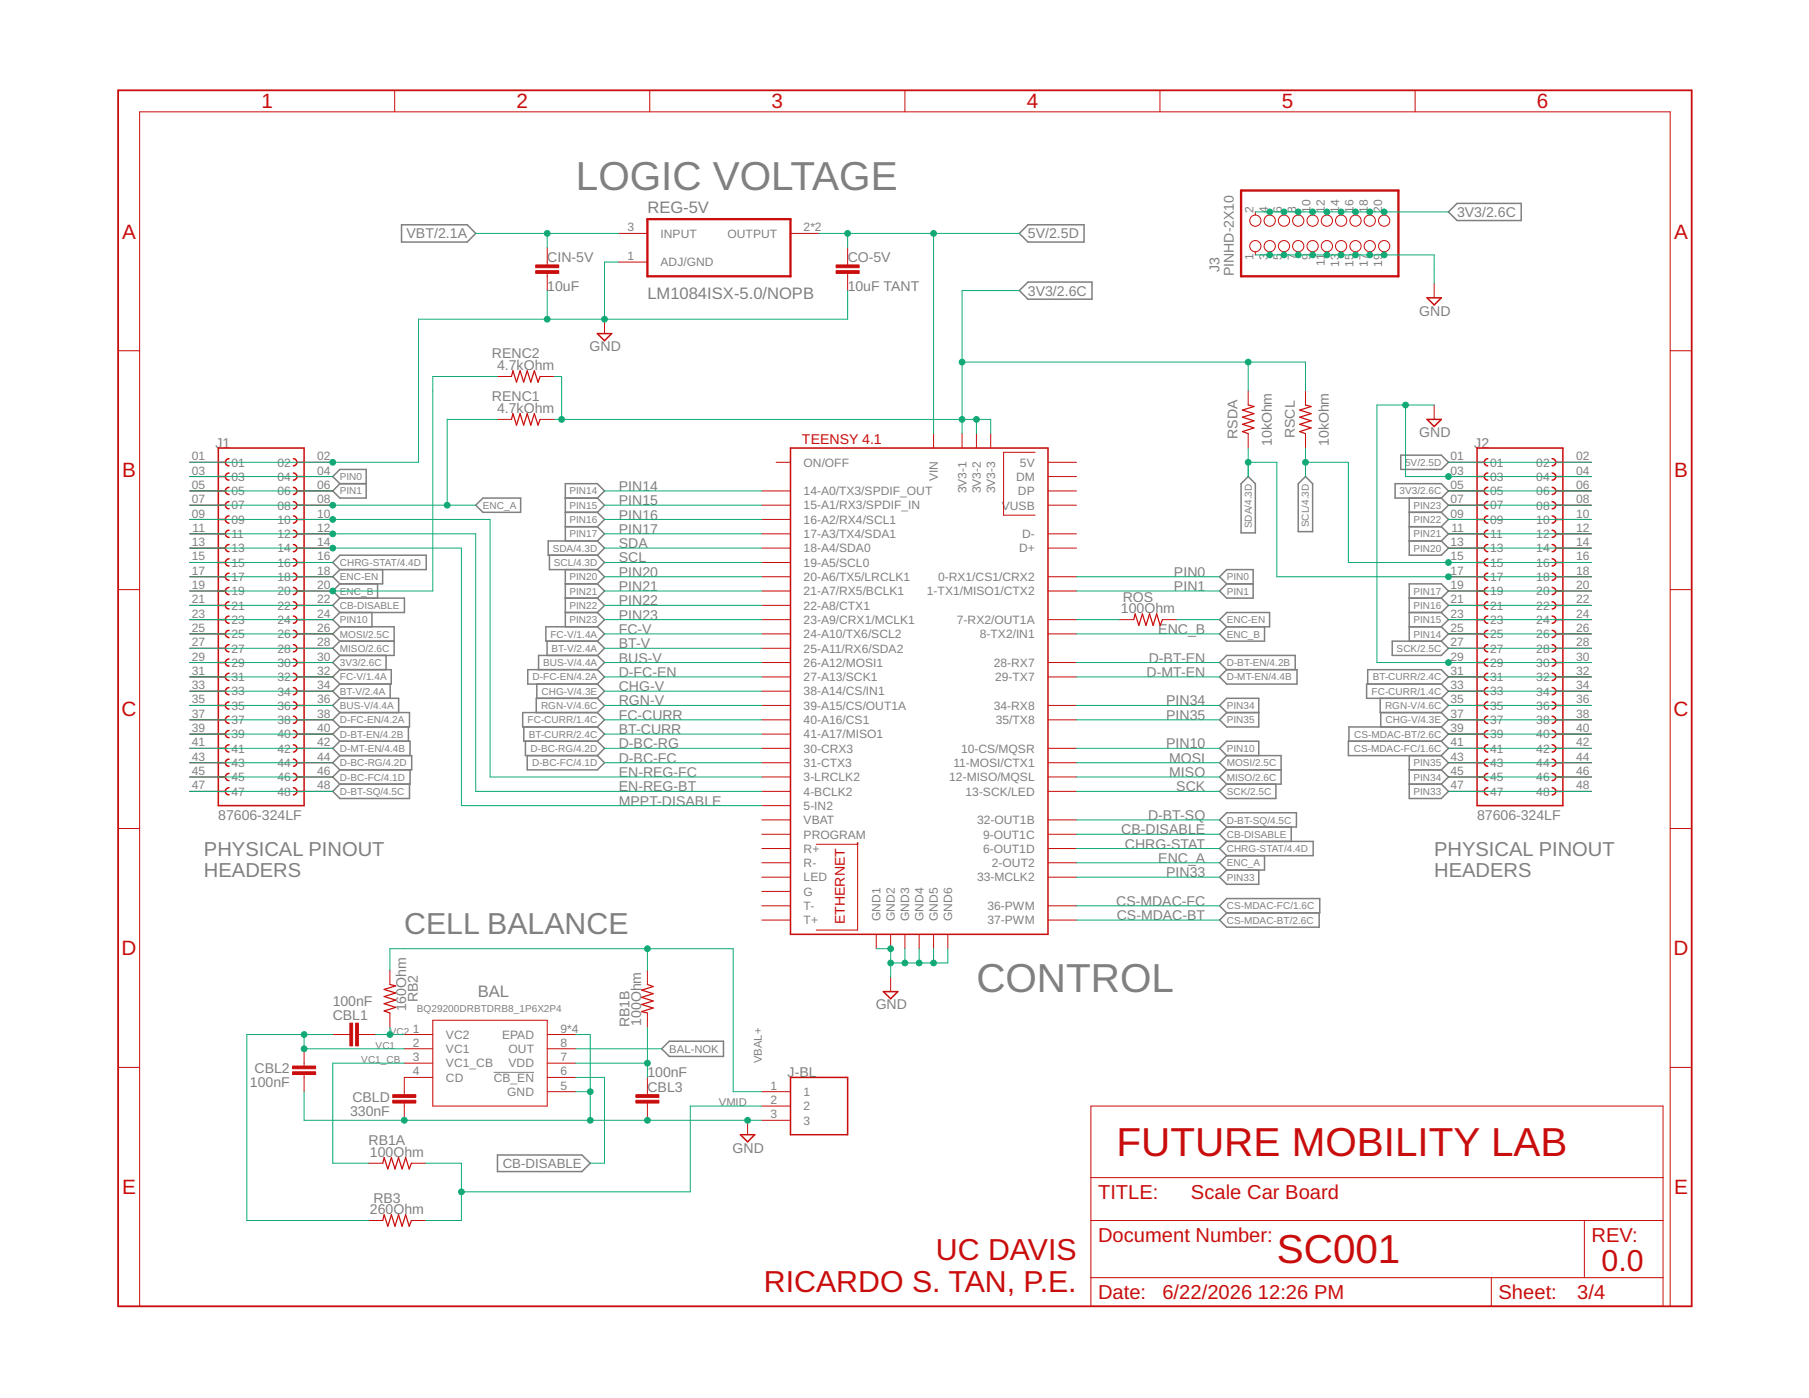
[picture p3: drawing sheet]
<svg xmlns="http://www.w3.org/2000/svg" width="279mm" height="216mm" viewBox="0 0 279 216" stroke-linecap="round" stroke-linejoin="round" font-family="sans-serif">
<defs><g id="words">
<g font-size="6.2" fill="#808080">
<text x="88.9" y="29.4">LOGIC VOLTAGE</text>
<text x="150.8" y="153.1">CONTROL</text>
</g>
<g font-size="6.2" fill="#c90d0c">
<text x="172.5" y="178.5">FUTURE MOBILITY LAB</text>
<text x="197.2" y="195.1">SC001</text>
</g>
<text font-size="4.7" fill="#808080" x="62.4" y="144.3">CELL BALANCE</text>
<g font-size="4.7" fill="#c90d0c">
<text x="144.5" y="194.6">UC DAVIS</text>
<text x="247.4" y="196.2">0.0</text>
<text x="118" y="199.5">RICARDO S. TAN, P.E.</text>
</g>
<g font-size="3.2" fill="#c90d0c">
<text x="40.4" y="16.7">1</text>
<text x="79.8" y="16.7">2</text>
<text x="119.2" y="16.7">3</text>
<text x="158.6" y="16.7">4</text>
<text x="198" y="16.7">5</text>
<text x="237.4" y="16.7">6</text>
<text x="18.8" y="36.8">A</text>
<text x="258.6" y="36.8">A</text>
<text x="18.8" y="73.7">B</text>
<text x="258.6" y="73.7">B</text>
<text x="18.8" y="110.6">C</text>
<text x="258.5" y="110.6">C</text>
<text x="18.8" y="147.5">D</text>
<text x="258.5" y="147.5">D</text>
<text x="18.8" y="184.4">E</text>
<text x="258.6" y="184.4">E</text>
</g>
<g font-size="3.1" fill="#808080">
<text x="31.5" y="132.1">PHYSICAL PINOUT</text>
<text x="31.5" y="135.5">HEADERS</text>
<text x="221.5" y="132.1">PHYSICAL PINOUT</text>
<text x="221.5" y="135.5">HEADERS</text>
</g>
<g font-size="3.1" fill="#c90d0c">
<text x="169.6" y="185.2">TITLE:</text>
<text x="183.9" y="185.2">Scale Car Board</text>
<text x="169.6" y="191.8">Document Number:</text>
<text x="245.8" y="191.8">REV:</text>
<text x="169.6" y="200.6">Date:</text>
<text x="179.5" y="200.6">6/22/2026</text>
<text x="194.3" y="200.6">12:26 PM</text>
<text x="231.5" y="200.6">Sheet:</text>
<text x="243.6" y="200.6">3/4</text>
</g>
<g font-size="2.6" fill="#808080">
<text x="100" y="33">REG-5V</text>
<text x="100" y="46.2">LM1084ISX-5.0/NOPB</text>
<text x="73.8" y="154">BAL</text>
</g>
<g font-size="2.2" fill="#808080">
<text x="225" y="33.5">3V3/2.6C</text>
<text x="62.8" y="36.8">VBT/2.1A</text>
<text x="84.5" y="40.5">CIN-5V</text>
<text x="130.9" y="40.5">CO-5V</text>
<text x="158.8" y="36.8">5V/2.5D</text>
<text x="84.5" y="44.9">10uF</text>
<text x="130.9" y="44.9">10uF TANT</text>
<text x="158.8" y="45.7">3V3/2.6C</text>
<text x="188.4" y="42" transform="rotate(-90 188.4 42)">J3</text>
<text x="190.6" y="42.7" transform="rotate(-90 190.6 42.7)">PINHD-2X10</text>
<text x="219.2" y="48.7">GND</text>
<text x="76" y="55.4">RENC2</text>
<text x="76.8" y="57.2">4.7kOhm</text>
<text x="91.1" y="54.3">GND</text>
<text x="76" y="62">RENC1</text>
<text x="76.8" y="63.8">4.7kOhm</text>
<text x="33.3" y="69.2">J1</text>
<text x="191.1" y="67.8" transform="rotate(-90 191.1 67.8)">RSDA</text>
<text x="196.4" y="68.9" transform="rotate(-90 196.4 68.9)">10kOhm</text>
<text x="200" y="67.7" transform="rotate(-90 200 67.7)">RSCL</text>
<text x="205.3" y="68.9" transform="rotate(-90 205.3 68.9)">10kOhm</text>
<text x="219.2" y="67.5">GND</text>
<text x="227.7" y="69.2">J2</text>
<text x="95.6" y="75.8">PIN14</text>
<text x="95.6" y="78">PIN15</text>
<text x="95.6" y="80.2">PIN16</text>
<text x="95.6" y="82.4">PIN17</text>
<text x="95.6" y="84.6">SDA</text>
<text x="95.6" y="86.9">SCL</text>
<text x="95.6" y="89.1">PIN20</text>
<text x="181.3" y="89.1">PIN0</text>
<text x="95.6" y="91.3">PIN21</text>
<text x="95.6" y="93.5">PIN22</text>
<text x="95.6" y="95.7">PIN23</text>
<text x="173.1" y="94.7">100Ohm</text>
<text x="173.4" y="92.9">ROS</text>
<text x="181.3" y="91.3">PIN1</text>
<text x="95.6" y="97.9">FC-V</text>
<text x="95.6" y="100.1">BT-V</text>
<text x="178.9" y="97.9">ENC_B</text>
<text x="95.6" y="102.3">BUS-V</text>
<text x="95.6" y="104.5">D-FC-EN</text>
<text x="95.6" y="106.7">CHG-V</text>
<text x="177.1" y="104.5">D-MT-EN</text>
<text x="177.4" y="102.3">D-BT-EN</text>
<text x="95.6" y="109">RGN-V</text>
<text x="95.6" y="111.2">FC-CURR</text>
<text x="95.6" y="113.4">BT-CURR</text>
<text x="180.1" y="109">PIN34</text>
<text x="180.1" y="111.2">PIN35</text>
<text x="95.6" y="120">EN-REG-FC</text>
<text x="95.6" y="115.6">D-BC-RG</text>
<text x="95.6" y="117.8">D-BC-FC</text>
<text x="180.1" y="115.6">PIN10</text>
<text x="180.6" y="117.8">MOSI</text>
<text x="180.6" y="120">MISO</text>
<text x="95.6" y="124.4">MPPT-DISABLE</text>
<text x="95.6" y="122.2">EN-REG-BT</text>
<text x="181.7" y="122.2">SCK</text>
<text x="33.7" y="126.6">87606-324LF</text>
<text x="173.2" y="128.8">CB-DISABLE</text>
<text x="173.8" y="131">CHRG-STAT</text>
<text x="177.3" y="126.6">D-BT-SQ</text>
<text x="228.1" y="126.6">87606-324LF</text>
<text x="178.9" y="133.3">ENC_A</text>
<text x="180.1" y="135.5">PIN33</text>
<text x="172.4" y="139.9">CS-MDAC-FC</text>
<text x="172.5" y="142.1">CS-MDAC-BT</text>
<text x="51.4" y="155.3">100nF</text>
<text x="64.5" y="154.8" transform="rotate(-90 64.5 154.8)">RB2</text>
<text x="135.2" y="155.9">GND</text>
<text x="51.4" y="157.6">CBL1</text>
<text x="62.8" y="156.2" transform="rotate(-90 62.8 156.2)">160Ohm</text>
<text x="97.2" y="158.6" transform="rotate(-90 97.2 158.6)">RB1B</text>
<text x="99" y="158.4" transform="rotate(-90 99 158.4)">100Ohm</text>
<text x="38.6" y="167.9">100nF</text>
<text x="39.3" y="165.7">CBL2</text>
<text x="100" y="166.4">100nF</text>
<text x="121.7" y="166.4">J</text>
<text x="122.8" y="166.4">-BL</text>
<text x="54.1" y="172.4">330nF</text>
<text x="54.4" y="170.1">CBLD</text>
<text x="100" y="168.6">CBL3</text>
<text x="56.9" y="176.9">RB1A</text>
<text x="57.1" y="178.7">100Ohm</text>
<text x="113.2" y="178">GND</text>
<text x="57.7" y="185.7">RB3</text>
<text x="57.1" y="187.5">260Ohm</text>
</g>
<g font-size="2.2" fill="#c90d0c">
<text x="123.9" y="68.5">TEENSY 4.1</text>
<text x="130.5" y="142.8" transform="rotate(-90 130.5 142.8)">ETHERNET</text>
</g>
<text font-size="2.1" fill="#808080" x="77.6" y="180.4">CB-DISABLE</text>
<g font-size="1.9" fill="#808080">
<text x="96.9" y="35.7">3</text>
<text x="124.1" y="35.7">2*2</text>
<text x="193.6" y="32.9" transform="rotate(-90 193.6 32.9)">2</text>
<text x="195.8" y="32.9" transform="rotate(-90 195.8 32.9)">4</text>
<text x="198" y="32.9" transform="rotate(-90 198 32.9)">6</text>
<text x="200.2" y="32.9" transform="rotate(-90 200.2 32.9)">8</text>
<text x="202.4" y="32.9" transform="rotate(-90 202.4 32.9)">10</text>
<text x="204.6" y="32.9" transform="rotate(-90 204.6 32.9)">12</text>
<text x="206.8" y="32.9" transform="rotate(-90 206.8 32.9)">14</text>
<text x="209" y="32.9" transform="rotate(-90 209 32.9)">16</text>
<text x="211.3" y="32.9" transform="rotate(-90 211.3 32.9)">18</text>
<text x="213.5" y="32.9" transform="rotate(-90 213.5 32.9)">20</text>
<text x="96.9" y="40.2">1</text>
<text x="102" y="36.7">INPUT</text>
<text x="102" y="41.1">ADJ/GND</text>
<text x="112.4" y="36.7">OUTPUT</text>
<text x="193.6" y="40.2" transform="rotate(-90 193.6 40.2)">1</text>
<text x="195.8" y="40.2" transform="rotate(-90 195.8 40.2)">3</text>
<text x="198" y="40.2" transform="rotate(-90 198 40.2)">5</text>
<text x="200.2" y="40.2" transform="rotate(-90 200.2 40.2)">7</text>
<text x="202.4" y="40.2" transform="rotate(-90 202.4 40.2)">9</text>
<text x="204.6" y="41.1" transform="rotate(-90 204.6 41.1)">11</text>
<text x="206.8" y="41.3" transform="rotate(-90 206.8 41.3)">13</text>
<text x="209" y="41.3" transform="rotate(-90 209 41.3)">15</text>
<text x="211.3" y="41.3" transform="rotate(-90 211.3 41.3)">17</text>
<text x="213.5" y="41.3" transform="rotate(-90 213.5 41.3)">19</text>
<text x="29.6" y="71.1">01</text>
<text x="49" y="71.1">02</text>
<text x="224" y="71.1">01</text>
<text x="243.4" y="71.1">02</text>
<text x="29.6" y="73.3">03</text>
<text x="29.6" y="75.5">05</text>
<text x="29.6" y="77.7">07</text>
<text x="35.7" y="72.1">01</text>
<text x="35.7" y="74.3">03</text>
<text x="35.7" y="76.5">05</text>
<text x="42.9" y="72.1">02</text>
<text x="42.9" y="74.3">04</text>
<text x="42.9" y="76.5">06</text>
<text x="49" y="73.3">04</text>
<text x="49" y="75.5">06</text>
<text x="49" y="77.7">08</text>
<text x="124.1" y="76.5">14-A0/TX3/SPDIF_OUT</text>
<text x="124.1" y="72.1">ON/OFF</text>
<text x="144.9" y="74.3" transform="rotate(-90 144.9 74.3)">VIN</text>
<text x="149.3" y="76.2" transform="rotate(-90 149.3 76.2)">3V3-1</text>
<text x="151.5" y="76.2" transform="rotate(-90 151.5 76.2)">3V3-2</text>
<text x="153.7" y="76.2" transform="rotate(-90 153.7 76.2)">3V3-3</text>
<text x="156.9" y="74.3">DM</text>
<text x="157.2" y="76.5">DP</text>
<text x="157.5" y="72.1">5V</text>
<text x="224" y="73.3">03</text>
<text x="224" y="75.5">05</text>
<text x="224" y="77.7">07</text>
<text x="230.2" y="72.1">01</text>
<text x="230.2" y="74.3">03</text>
<text x="230.2" y="76.5">05</text>
<text x="237.3" y="72.1">02</text>
<text x="237.3" y="74.3">04</text>
<text x="237.3" y="76.5">06</text>
<text x="243.4" y="73.3">04</text>
<text x="243.4" y="75.5">06</text>
<text x="243.4" y="77.7">08</text>
<text x="29.6" y="79.9">09</text>
<text x="29.8" y="82.1">11</text>
<text x="35.7" y="78.7">07</text>
<text x="35.7" y="80.9">09</text>
<text x="35.7" y="83.1">11</text>
<text x="42.9" y="78.7">08</text>
<text x="42.9" y="80.9">10</text>
<text x="42.9" y="83.1">12</text>
<text x="49" y="79.9">10</text>
<text x="49" y="82.1">12</text>
<text x="124.1" y="78.7">15-A1/RX3/SPDIF_IN</text>
<text x="124.1" y="80.9">16-A2/RX4/SCL1</text>
<text x="124.1" y="83.1">17-A3/TX4/SDA1</text>
<text x="154.7" y="78.7">VUSB</text>
<text x="157.9" y="83.1">D-</text>
<text x="224" y="79.9">09</text>
<text x="224.2" y="82.1">11</text>
<text x="230.2" y="78.7">07</text>
<text x="230.2" y="80.9">09</text>
<text x="230.2" y="83.1">11</text>
<text x="237.3" y="78.7">08</text>
<text x="237.3" y="80.9">10</text>
<text x="237.3" y="83.1">12</text>
<text x="243.4" y="79.9">10</text>
<text x="243.4" y="82.1">12</text>
<text x="29.6" y="84.3">13</text>
<text x="29.6" y="86.5">15</text>
<text x="29.6" y="88.8">17</text>
<text x="35.7" y="85.3">13</text>
<text x="35.7" y="87.5">15</text>
<text x="35.7" y="89.7">17</text>
<text x="42.9" y="85.3">14</text>
<text x="42.9" y="87.5">16</text>
<text x="42.9" y="89.7">18</text>
<text x="49" y="84.3">14</text>
<text x="49" y="86.5">16</text>
<text x="49" y="88.8">18</text>
<text x="124.1" y="85.3">18-A4/SDA0</text>
<text x="124.1" y="87.5">19-A5/SCL0</text>
<text x="124.1" y="89.7">20-A6/TX5/LRCLK1</text>
<text x="144.9" y="89.7">0-RX1/CS1/CRX2</text>
<text x="157.4" y="85.3">D+</text>
<text x="224" y="84.3">13</text>
<text x="224" y="86.5">15</text>
<text x="224" y="88.8">17</text>
<text x="230.2" y="85.3">13</text>
<text x="230.2" y="87.5">15</text>
<text x="230.2" y="89.7">17</text>
<text x="237.3" y="85.3">14</text>
<text x="237.3" y="87.5">16</text>
<text x="237.3" y="89.7">18</text>
<text x="243.4" y="84.3">14</text>
<text x="243.4" y="86.5">16</text>
<text x="243.4" y="88.8">18</text>
<text x="29.6" y="91">19</text>
<text x="29.6" y="93.2">21</text>
<text x="29.6" y="95.4">23</text>
<text x="35.7" y="91.9">19</text>
<text x="35.7" y="94.1">21</text>
<text x="42.9" y="91.9">20</text>
<text x="42.9" y="94.2">22</text>
<text x="49" y="91">20</text>
<text x="49" y="93.2">22</text>
<text x="49" y="95.4">24</text>
<text x="124.1" y="91.9">21-A7/RX5/BCLK1</text>
<text x="124.1" y="94.1">22-A8/CTX1</text>
<text x="143.2" y="91.9">1-TX1/MISO1/CTX2</text>
<text x="224" y="91">19</text>
<text x="224" y="93.2">21</text>
<text x="224" y="95.4">23</text>
<text x="230.2" y="91.9">19</text>
<text x="230.2" y="94.1">21</text>
<text x="237.3" y="91.9">20</text>
<text x="237.3" y="94.2">22</text>
<text x="243.4" y="91">20</text>
<text x="243.4" y="93.2">22</text>
<text x="243.4" y="95.4">24</text>
<text x="29.6" y="97.6">25</text>
<text x="29.6" y="99.8">27</text>
<text x="35.7" y="96.4">23</text>
<text x="35.7" y="98.6">25</text>
<text x="35.7" y="100.8">27</text>
<text x="42.9" y="96.4">24</text>
<text x="42.9" y="98.6">26</text>
<text x="42.9" y="100.8">28</text>
<text x="49" y="97.6">26</text>
<text x="49" y="99.8">28</text>
<text x="124.1" y="96.4">23-A9/CRX1/MCLK1</text>
<text x="124.1" y="98.6">24-A10/TX6/SCL2</text>
<text x="124.1" y="100.8">25-A11/RX6/SDA2</text>
<text x="147.8" y="96.4">7-RX2/OUT1A</text>
<text x="151.3" y="98.6">8-TX2/IN1</text>
<text x="224" y="97.6">25</text>
<text x="224" y="99.8">27</text>
<text x="230.2" y="96.4">23</text>
<text x="230.2" y="98.6">25</text>
<text x="230.2" y="100.8">27</text>
<text x="237.3" y="96.4">24</text>
<text x="237.3" y="98.6">26</text>
<text x="237.3" y="100.8">28</text>
<text x="243.4" y="97.6">26</text>
<text x="243.4" y="99.8">28</text>
<text x="29.6" y="102">29</text>
<text x="29.6" y="104.2">31</text>
<text x="29.6" y="106.4">33</text>
<text x="35.7" y="103">29</text>
<text x="35.7" y="105.2">31</text>
<text x="35.7" y="107.4">33</text>
<text x="42.9" y="103">30</text>
<text x="42.9" y="105.2">32</text>
<text x="42.9" y="107.4">34</text>
<text x="49" y="102">30</text>
<text x="49" y="104.2">32</text>
<text x="49" y="106.4">34</text>
<text x="124.1" y="103">26-A12/MOSI1</text>
<text x="124.1" y="105.2">27-A13/SCK1</text>
<text x="124.1" y="107.4">38-A14/CS/IN1</text>
<text x="153.5" y="103">28-RX7</text>
<text x="153.7" y="105.2">29-TX7</text>
<text x="224" y="102">29</text>
<text x="224" y="104.2">31</text>
<text x="224" y="106.4">33</text>
<text x="230.2" y="103">29</text>
<text x="230.2" y="105.2">31</text>
<text x="230.2" y="107.4">33</text>
<text x="237.3" y="103">30</text>
<text x="237.3" y="105.2">32</text>
<text x="237.3" y="107.4">34</text>
<text x="243.4" y="102">30</text>
<text x="243.4" y="104.2">32</text>
<text x="243.4" y="106.4">34</text>
<text x="29.6" y="108.6">35</text>
<text x="29.6" y="110.9">37</text>
<text x="29.6" y="113.1">39</text>
<text x="35.7" y="109.6">35</text>
<text x="35.7" y="111.8">37</text>
<text x="42.9" y="109.6">36</text>
<text x="42.9" y="111.8">38</text>
<text x="49" y="108.6">36</text>
<text x="49" y="110.9">38</text>
<text x="49" y="113.1">40</text>
<text x="124.1" y="109.6">39-A15/CS/OUT1A</text>
<text x="124.1" y="111.8">40-A16/CS1</text>
<text x="153.5" y="109.6">34-RX8</text>
<text x="153.8" y="111.8">35/TX8</text>
<text x="224" y="108.6">35</text>
<text x="224" y="110.9">37</text>
<text x="224" y="113.1">39</text>
<text x="230.2" y="109.6">35</text>
<text x="230.2" y="111.8">37</text>
<text x="237.3" y="109.6">36</text>
<text x="237.3" y="111.8">38</text>
<text x="243.4" y="108.6">36</text>
<text x="243.4" y="110.9">38</text>
<text x="243.4" y="113.1">40</text>
<text x="29.6" y="115.3">41</text>
<text x="29.6" y="117.5">43</text>
<text x="29.6" y="119.7">45</text>
<text x="35.7" y="114">39</text>
<text x="35.7" y="116.2">41</text>
<text x="35.7" y="118.5">43</text>
<text x="42.9" y="114">40</text>
<text x="42.9" y="116.2">42</text>
<text x="42.9" y="118.5">44</text>
<text x="49" y="115.3">42</text>
<text x="49" y="117.5">44</text>
<text x="49" y="119.7">46</text>
<text x="124.1" y="116.2">30-CRX3</text>
<text x="124.1" y="118.5">31-CTX3</text>
<text x="124.1" y="114">41-A17/MISO1</text>
<text x="147.2" y="118.5">11-MOSI/CTX1</text>
<text x="148.4" y="116.2">10-CS/MQSR</text>
<text x="224" y="115.3">41</text>
<text x="224" y="117.5">43</text>
<text x="224" y="119.7">45</text>
<text x="230.2" y="114">39</text>
<text x="230.2" y="116.2">41</text>
<text x="230.2" y="118.5">43</text>
<text x="237.3" y="114">40</text>
<text x="237.3" y="116.2">42</text>
<text x="237.3" y="118.5">44</text>
<text x="243.4" y="115.3">42</text>
<text x="243.4" y="117.5">44</text>
<text x="243.4" y="119.7">46</text>
<text x="29.6" y="121.9">47</text>
<text x="35.7" y="120.7">45</text>
<text x="35.7" y="122.9">47</text>
<text x="42.9" y="120.7">46</text>
<text x="42.9" y="122.9">48</text>
<text x="49" y="121.9">48</text>
<text x="124.1" y="125.1">5-IN2</text>
<text x="124.1" y="120.7">3-LRCLK2</text>
<text x="124.1" y="122.9">4-BCLK2</text>
<text x="146.6" y="120.7">12-MISO/MQSL</text>
<text x="149.1" y="122.9">13-SCK/LED</text>
<text x="224" y="121.9">47</text>
<text x="230.2" y="120.7">45</text>
<text x="230.2" y="122.9">47</text>
<text x="237.3" y="120.7">46</text>
<text x="237.3" y="122.9">48</text>
<text x="243.4" y="121.9">48</text>
<text x="124.1" y="127.3">VBAT</text>
<text x="124.1" y="129.5">PROGRAM</text>
<text x="124.1" y="131.7">R+</text>
<text x="150.9" y="127.3">32-OUT1B</text>
<text x="151.8" y="131.7">6-OUT1D</text>
<text x="151.8" y="129.5">9-OUT1C</text>
<text x="124.1" y="133.9">R-</text>
<text x="124.1" y="136.1">LED</text>
<text x="150.9" y="136.1">33-MCLK2</text>
<text x="153.2" y="133.9">2-OUT2</text>
<text x="124.1" y="138.3">G</text>
<text x="124.1" y="140.5">T-</text>
<text x="124.1" y="142.8">T+</text>
<text x="136" y="142.3" transform="rotate(-90 136 142.3)">GND1</text>
<text x="138.2" y="142.3" transform="rotate(-90 138.2 142.3)">GND2</text>
<text x="140.4" y="142.3" transform="rotate(-90 140.4 142.3)">GND3</text>
<text x="142.6" y="142.3" transform="rotate(-90 142.6 142.3)">GND4</text>
<text x="144.8" y="142.3" transform="rotate(-90 144.8 142.3)">GND5</text>
<text x="147.1" y="142.3" transform="rotate(-90 147.1 142.3)">GND6</text>
<text x="152.5" y="140.6">36-PWM</text>
<text x="152.5" y="142.8">37-PWM</text>
<text x="63.8" y="159.5">1</text>
<text x="63.8" y="161.7">2</text>
<text x="68.9" y="160.4">VC2</text>
<text x="77.5" y="160.4">EPAD</text>
<text x="86.6" y="161.7">8</text>
<text x="86.6" y="159.5">9*4</text>
<text x="63.8" y="163.9">3</text>
<text x="63.8" y="166.1">4</text>
<text x="68.9" y="162.6">VC1</text>
<text x="68.9" y="164.8">VC1_CB</text>
<text x="68.9" y="167.1">CD</text>
<text x="76.3" y="167.1">CB_EN</text>
<text x="78.5" y="164.9">VDD</text>
<text x="78.6" y="162.6">OUT</text>
<text x="86.6" y="166.1">6</text>
<text x="86.6" y="163.9">7</text>
<text x="78.3" y="169.3">GND</text>
<text x="86.6" y="168.3">5</text>
<text x="119" y="168.3">1</text>
<text x="119" y="170.5">2</text>
<text x="119" y="172.7">3</text>
<text x="124.1" y="169.3">1</text>
<text x="124.1" y="171.5">2</text>
<text x="124.1" y="173.7">3</text>
</g>
<g font-size="1.7" fill="#808080">
<text x="103.4" y="162.6">BAL-NOK</text>
<text x="117.7" y="164.2" transform="rotate(-90 117.7 164.2)">VBAL+</text>
<text x="111" y="170.8">VMID</text>
</g>
<g font-size="1.5" fill="#808080">
<text x="217" y="71.9">5V/2.5D</text>
<text x="52.5" y="74.2">PIN0</text>
<text x="52.5" y="76.4">PIN1</text>
<text x="87.9" y="76.4">PIN14</text>
<text x="216.1" y="76.4">3V3/2.6C</text>
<text x="74.6" y="78.6">ENC_A</text>
<text x="87.9" y="78.6">PIN15</text>
<text x="87.9" y="80.8">PIN16</text>
<text x="87.9" y="83">PIN17</text>
<text x="193.3" y="81.6" transform="rotate(-90 193.3 81.6)">SDA/4.3D</text>
<text x="202.2" y="81.4" transform="rotate(-90 202.2 81.4)">SCL/4.3D</text>
<text x="218.3" y="83">PIN21</text>
<text x="218.3" y="80.8">PIN22</text>
<text x="218.3" y="78.6">PIN23</text>
<text x="52.5" y="89.6">ENC-EN</text>
<text x="52.5" y="87.4">CHRG-STAT/4.4D</text>
<text x="85.4" y="85.2">SDA/4.3D</text>
<text x="85.5" y="87.4">SCL/4.3D</text>
<text x="87.9" y="89.6">PIN20</text>
<text x="189.5" y="89.6">PIN0</text>
<text x="218.3" y="85.2">PIN20</text>
<text x="52.5" y="91.8">ENC_B</text>
<text x="52.5" y="94">CB-DISABLE</text>
<text x="87.9" y="91.8">PIN21</text>
<text x="87.9" y="94">PIN22</text>
<text x="189.5" y="91.8">PIN1</text>
<text x="218.3" y="94">PIN16</text>
<text x="218.3" y="91.8">PIN17</text>
<text x="52.5" y="96.2">PIN10</text>
<text x="52.5" y="98.5">MOSI/2.5C</text>
<text x="52.5" y="100.7">MISO/2.6C</text>
<text x="85" y="98.5">FC-V/1.4A</text>
<text x="85.2" y="100.7">BT-V/2.4A</text>
<text x="87.9" y="96.2">PIN23</text>
<text x="189.5" y="98.5">ENC_B</text>
<text x="189.5" y="96.2">ENC-EN</text>
<text x="215.7" y="100.7">SCK/2.5C</text>
<text x="218.3" y="98.5">PIN14</text>
<text x="218.3" y="96.2">PIN15</text>
<text x="52.5" y="105.1">FC-V/1.4A</text>
<text x="52.5" y="107.3">BT-V/2.4A</text>
<text x="52.5" y="102.9">3V3/2.6C</text>
<text x="82.3" y="105.1">D-FC-EN/4.2A</text>
<text x="83.6" y="107.3">CHG-V/4.3E</text>
<text x="83.9" y="102.9">BUS-V/4.4A</text>
<text x="189.5" y="102.9">D-BT-EN/4.2B</text>
<text x="189.5" y="105.1">D-MT-EN/4.4B</text>
<text x="211.8" y="107.3">FC-CURR/1.4C</text>
<text x="212" y="105.1">BT-CURR/2.4C</text>
<text x="52.5" y="109.5">BUS-V/4.4A</text>
<text x="52.5" y="111.7">D-FC-EN/4.2A</text>
<text x="52.5" y="113.9">D-BT-EN/4.2B</text>
<text x="81.5" y="111.7">FC-CURR/1.4C</text>
<text x="81.7" y="113.9">BT-CURR/2.4C</text>
<text x="83.6" y="109.5">RGN-V/4.6C</text>
<text x="189.5" y="109.5">PIN34</text>
<text x="189.5" y="111.7">PIN35</text>
<text x="209.2" y="113.9">CS-MDAC-BT/2.6C</text>
<text x="213.9" y="109.5">RGN-V/4.6C</text>
<text x="214" y="111.7">CHG-V/4.3E</text>
<text x="52.5" y="116.1">D-MT-EN/4.4B</text>
<text x="52.5" y="118.3">D-BC-RG/4.2D</text>
<text x="81.9" y="116.1">D-BC-RG/4.2D</text>
<text x="82.2" y="118.3">D-BC-FC/4.1D</text>
<text x="189.5" y="116.1">PIN10</text>
<text x="189.5" y="118.3">MOSI/2.5C</text>
<text x="209.1" y="116.1">CS-MDAC-FC/1.6C</text>
<text x="218.3" y="118.3">PIN35</text>
<text x="52.5" y="120.5">D-BC-FC/4.1D</text>
<text x="52.5" y="122.8">D-BT-SQ/4.5C</text>
<text x="189.5" y="120.5">MISO/2.6C</text>
<text x="189.5" y="122.8">SCK/2.5C</text>
<text x="218.3" y="122.8">PIN33</text>
<text x="218.3" y="120.5">PIN34</text>
<text x="189.5" y="127.2">D-BT-SQ/4.5C</text>
<text x="189.5" y="131.6">CHRG-STAT/4.4D</text>
<text x="189.5" y="129.4">CB-DISABLE</text>
<text x="189.5" y="133.8">ENC_A</text>
<text x="189.5" y="136">PIN33</text>
<text x="189.5" y="140.4">CS-MDAC-FC/1.6C</text>
<text x="189.5" y="142.6">CS-MDAC-BT/2.6C</text>
<text x="58" y="162">VC1</text>
<text x="60.2" y="159.8">VC2</text>
<text x="64.4" y="156.3">BQ29200DRBTDRB8_1P6X2P4</text>
<text x="55.8" y="164.2">VC1_CB</text>
</g>
</g></defs>
<path d="M76.2 165.6h6.3" fill="none" stroke="#808080" stroke-width=".15"/>
<g fill="none" stroke="#808080" stroke-width=".23">
<path d="M62 34.7h10.2l1.3 1.3-1.3 1.4h-10.2zM157.4 36l1.4-1.3h8.6v2.7h-8.6zM223.7 32.7l1.3-1.3h9.9v2.7h-9.9zM157.4 44.9l1.4-1.3h9.9v2.6h-9.9zM51.4 73.6l1.1-1.1h4.1v4.4h-4.1l-1.1-1.1 1.1-1.1zM52.5 74.7h4.1M73.5 78l1.1-1.1h5.8v2.2h-5.8zM87.3 76.9h5M87.3 79.1h5M92.3 76.9l1.1-1.1-1.1-1.1h-5v8.8M92.3 76.9l1.1 1.1-1.1 1.1M92.3 79.1l1.1 1.1-1.1 1.1"/>
<path d="M192.8 73.6l1.1 1.1v7.6h-2.2v-7.6zM200.5 74.7l1.1-1.1 1.1 1.1v7.4h-2.2zM215.5 74.7h7.1l1.1 1.1-1.1 1.1h-7.1zM216.3 70.3h6.3l1.1 1.1-1.1 1.1h-6.3zM217.7 76.9v8.8h4.9l1.1-1.1-1.1-1.1M217.7 79.1h4.9M222.6 79.1l1.1 1.1-1.1 1.1M222.6 76.9l1.1 1.1-1.1 1.1M52.5 99h8.4M52.5 96.8h8.4v4.4h-8.4M52.5 92.4h10v2.2h-10M52.5 85.7h13.3v2.3h-13.3l-1.1-1.1z"/>
<path d="M52.5 90.2l-1.1 1.1 1.1 1.1M52.5 88l-1.1 1.1 1.1 1.1M52.5 94.6l-1.1 1.1 1.1 1.1M52.5 96.8l-1.1 1.1 1.1 1.1M52.5 99l-1.1 1.1 1.1 1.1M52.5 92.4l-1.1 1.1 1.1 1.1M57.4 94.6v2.2M58.3 90.2v2.2M59.1 88v2.2h-6.6M84.5 99v2.2M84.9 85.7v2.3h7.4M87.3 88v8.8"/>
<path d="M87.3 94.6h5M87.3 81.3h5M87.3 92.4h5M87.3 90.2h5M92.3 96.8h-8v2.2h8M92.3 81.3l1.1 1.1-1.1 1.1M92.3 83.5h-7.6v2.2h7.6M92.3 83.5l1.1 1.1-1.1 1.1M92.3 85.7l1.1 1.2-1.1 1.1M92.3 88l1.1 1.1-1.1 1.1M92.3 90.2l1.1 1.1-1.1 1.1M92.3 92.4l1.1 1.1-1.1 1.1"/>
<path d="M92.3 94.6l1.1 1.1-1.1 1.1M92.3 96.8l1.1 1.1-1.1 1.1M92.3 99l1.1 1.1-1.1 1.1M188.4 95.7l1.1-1.1h6.6v2.2h-6.6zM188.4 89.1l1.1-1.1h4v4.4h-4l-1.1-1.1 1.1-1.1zM189.5 96.8l-1.1 1.1 1.1 1.1h5.8v-2.2M189.5 90.2h4M215 99h7.6l1.1 1.1-1.1 1.1h-7.6zM217.7 96.8h4.9M217.7 94.6h4.9M217.7 81.3h4.9M217.7 92.4h4.9"/>
<path d="M217.7 83.5h4.9M222.6 96.8l1.1 1.1-1.1 1.1M222.6 92.4l1.1-1.1-1.1-1.1h-4.9v8.8M222.6 94.6l1.1 1.1-1.1 1.1M222.6 92.4l1.1 1.1-1.1 1.1M222.6 81.3l1.1 1.1-1.1 1.1M52.5 116.7l-1.1 1.1 1.1 1.1M52.5 114.5h10.8v2.2M52.5 116.7h11.1v2.2h-11.1M52.5 103.4l-1.1 1.1 1.1 1.1M52.5 103.4h7.9v2.2h-7.9M52.5 105.6l-1.1 1.1 1.1 1.1"/>
<path d="M52.5 107.8h9.1v2.2M52.5 107.8l-1.1 1.1 1.1 1.1M52.5 110h10.7v2.3h-10.7M52.5 110l-1.1 1.2 1.1 1.1M52.5 112.3l-1.1 1.1 1.1 1.1M52.5 114.5l-1.1 1.1 1.1 1.1M52.5 118.9l-1.1 1.1 1.1 1.1M52.5 101.2l-1.1 1.1 1.1 1.1M59.6 101.2v2.2M60.3 105.6v2.2M63.1 112.3v2.2M63.3 118.9v2.2h-10.8"/>
<path d="M80.9 112.3v2.2h11.4M81.2 114.5v2.2h11.1M81.4 116.7v2.2h10.9l1.1-1.1-1.1-1.1M82.9 105.6v2.2M92.3 101.2h-9.1v2.2M92.3 103.4h-10.8v2.2h10.8M92.3 107.8h-9.5v2.2M92.3 101.2l1.1 1.1-1.1 1.1M92.3 110h-11.6v2.3h11.6M92.3 103.4l1.1 1.1-1.1 1.1M92.3 114.5l1.1 1.1-1.1 1.1M92.3 105.6l1.1 1.1-1.1 1.1"/>
<path d="M92.3 107.8l1.1 1.1-1.1 1.1M92.3 110l1.1 1.2-1.1 1.1M92.3 112.3l1.1 1.1-1.1 1.1M188.4 108.9l1.1-1.1h4.9v4.5h-4.9l-1.1-1.1 1.1-1.2zM189.5 118.9l-1.1 1.1 1.1 1.1M189.5 116.7l-1.1 1.1 1.1 1.1M189.5 116.7l-1.1-1.1 1.1-1.1h4.9v2.2M189.5 116.7h8.4v4.4h-8.4M189.5 118.9h8.4M189.5 103.4l-1.1-1.1 1.1-1.1h10.5v2.2M189.5 103.4h10.8v2.2h-10.8l-1.1-1.1zM189.5 110h4.9"/>
<path d="M211.2 105.6v-2.2h11.4l1.1 1.1-1.1 1.1M213.2 107.8v2.2h9.4M213.3 110v2.3M217.7 116.7v6.6h4.9l1.1-1.1-1.1-1.1M217.7 118.9h4.9M222.6 114.5h-14.3v2.2h14.3M222.6 105.6h-11.5v2.2h11.5M222.6 112.3h-14.3v2.2M222.6 110l1.1 1.2-1.1 1.1M222.6 107.8l1.1 1.1-1.1 1.1M222.6 105.6l1.1 1.1-1.1 1.1M222.6 118.9l1.1 1.1-1.1 1.1"/>
<path d="M222.6 116.7l1.1 1.1-1.1 1.1M222.6 114.5l1.1 1.1-1.1 1.1M222.6 112.3l1.1 1.1-1.1 1.1M52.5 121.1l-1.1 1.1 1.1 1.1h10.7v-2.2M188.4 126.6l1.1-1.1h10.7v2.2h-10.7zM189.5 132.1l-1.1 1.1 1.1 1.2M189.5 129.9h13.3v2.2h-13.3M189.5 134.4l-1.1 1.1 1.1 1.1h4.9v-2.2M189.5 121.1l-1.1 1.1 1.1 1.1h7.6v-2.2M189.5 138.8h14.3v2.2h-14.3l-1.1-1.1zM189.5 129.9l-1.1 1.1 1.1 1.1M189.5 127.7l-1.1 1.1 1.1 1.1"/>
<path d="M195.3 132.1v2.3h-5.8M199.4 127.7v2.2M217.7 121.1h4.9M189.5 141l-1.1 1.1 1.1 1.1h14.3v-2.2M76.8 178.4h13.1l1.3 1.2-1.3 1.3h-13.1zM102.2 162l1.2-1.2h8.3v2.4h-8.3z"/>
</g>
<path d="M18.2 13.9h243.1v187.8h-243.1z" fill="none" stroke="#c90d0c" stroke-width=".28"/>
<g fill="none" stroke="#c90d0c" stroke-width=".15">
<path d="M61 13.9v3.4M100.4 13.9v3.4M139.8 13.9v3.4M179.2 13.9v3.4M218.6 13.9v3.4M84.5 38.2v2.7M95.6 36h4.4M122.1 36h4.4M130.9 38.2v2.7M193.9 32.7v.5M193.9 38.9v.5M196.1 32.7v.5"/>
<path d="M196.1 38.9v.5M198.3 32.7v.5M198.3 38.9v.5M200.5 32.7v.5M200.5 38.9v.5M202.7 32.7v.5M202.7 38.9v.5M204.9 32.7v.5M204.9 38.9v.5M207.1 32.7v.5M207.1 38.9v.5M209.4 32.7v.5"/>
<path d="M209.4 38.9v.5M211.6 32.7v.5M211.6 38.9v.5M213.8 32.7v.5M213.8 38.9v.5M18.2 54.2h3.4M76.8 58.1h2.2M83.4 58.1h2.2M84.5 42.2v2.7M93.4 49.3v2.2M95.6 40.5h4.4M130.9 42.2v2.7"/>
<path d="M221.5 43.8v2.2M258 54.2h3.3M29.3 75.8h4.4M29.3 78h4.4M29.3 71.4h4.4M29.3 73.6h4.4M47 75.8h4.4M47 78h4.4M47 71.4h4.4M47 73.6h4.4M76.8 64.8h2.2M83.4 64.8h2.2"/>
<path d="M117.7 75.8h4.4M117.7 78h4.4M119.9 71.4h2.2M144.2 67v2.2M148.6 67v2.2M150.8 67v2.2M153 67v2.2M159.9 69.8h-4.9v9.8h4.9M161.9 75.8h4.4M161.9 78h4.4M161.9 71.4h4.4M161.9 73.6h4.4"/>
<path d="M192.8 60.3v2.2M192.8 67v2.2M201.6 60.3v2.2M201.6 67v2.2M221.5 62.5v2.3M223.7 75.8h4.4M223.7 78h4.4M223.7 71.4h4.4M223.7 73.6h4.4M241.4 75.8h4.4M241.4 78h4.4M241.4 71.4h4.4"/>
<path d="M241.4 73.6h4.4M18.2 91.1h3.4M29.3 80.2h4.4M29.3 82.4h4.4M29.3 84.6h4.4M29.3 86.9h4.4M29.3 89.1h4.4M29.3 91.3h4.4M29.3 93.5h4.4M29.3 95.7h4.4M29.3 97.9h4.4M47 80.2h4.4"/>
<path d="M47 82.4h4.4M47 84.6h4.4M47 86.9h4.4M47 89.1h4.4M47 91.3h4.4M47 93.5h4.4M47 95.7h4.4M47 97.9h4.4M117.7 80.2h4.4M117.7 82.4h4.4M117.7 84.6h4.4M117.7 86.9h4.4"/>
<path d="M117.7 89.1h4.4M117.7 91.3h4.4M117.7 93.5h4.4M117.7 95.7h4.4M117.7 97.9h4.4M161.9 82.4h4.4M161.9 84.6h4.4M161.9 89.1h4.4M161.9 91.3h4.4M161.9 95.7h4.4M161.9 97.9h4.4M172.9 95.7h2.2"/>
<path d="M179.5 95.7h2.2M223.7 80.2h4.4M223.7 82.4h4.4M223.7 84.6h4.4M223.7 86.9h4.4M223.7 89.1h4.4M223.7 91.3h4.4M223.7 93.5h4.4M223.7 95.7h4.4M223.7 97.9h4.4M241.4 80.2h4.4M241.4 82.4h4.4"/>
<path d="M241.4 84.6h4.4M241.4 86.9h4.4M241.4 89.1h4.4M241.4 91.3h4.4M241.4 93.5h4.4M241.4 95.7h4.4M241.4 97.9h4.4M258 91.1h3.3M29.3 120h4.4M29.3 115.6h4.4M29.3 117.8h4.4M29.3 100.1h4.4"/>
<path d="M29.3 102.3h4.4M29.3 104.5h4.4M29.3 106.7h4.4M29.3 108.9h4.4M29.3 111.2h4.4M29.3 113.4h4.4M47 120h4.4M47 115.6h4.4M47 117.8h4.4M47 100.1h4.4M47 102.3h4.4M47 104.5h4.4"/>
<path d="M47 106.7h4.4M47 108.9h4.4M47 111.2h4.4M47 113.4h4.4M117.7 120h4.4M117.7 115.6h4.4M117.7 117.8h4.4M117.7 100.1h4.4M117.7 102.3h4.4M117.7 104.5h4.4M117.7 106.7h4.4M117.7 108.9h4.4"/>
<path d="M117.7 111.2h4.4M117.7 113.4h4.4M161.9 120h4.4M161.9 115.6h4.4M161.9 117.8h4.4M161.9 102.3h4.4M161.9 104.5h4.4M161.9 108.9h4.4M161.9 111.2h4.4M223.7 120h4.4M223.7 115.6h4.4M223.7 117.8h4.4"/>
<path d="M223.7 100.1h4.4M223.7 102.3h4.4M223.7 104.5h4.4M223.7 106.7h4.4M223.7 108.9h4.4M223.7 111.2h4.4M223.7 113.4h4.4M241.4 120h4.4M241.4 115.6h4.4M241.4 117.8h4.4M241.4 100.1h4.4M241.4 102.3h4.4"/>
<path d="M241.4 104.5h4.4M241.4 106.7h4.4M241.4 108.9h4.4M241.4 111.2h4.4M241.4 113.4h4.4M18.2 128h3.4M29.3 122.2h4.4M47 122.2h4.4M117.7 124.4h4.4M117.7 122.2h4.4M117.7 126.6h4.4M117.7 128.8h4.4"/>
<path d="M117.7 131h4.4M117.7 133.2h4.4M117.7 135.5h4.4M117.7 139.9h4.4M117.7 137.7h4.4M126.1 130.4h6.4v13.2h-6.4M161.9 122.2h4.4M161.9 126.6h4.4M161.9 128.8h4.4M161.9 131h4.4M161.9 133.2h4.4M161.9 135.5h4.4"/>
<path d="M161.9 139.9h4.4M223.7 122.2h4.4M241.4 122.2h4.4M258 128h3.3M51.4 159.8h2.6M55.4 159.8h2.6M60.2 149.8v2.2M60.2 156.4v2.3M62.4 159.8h4.4M66.8 157.6h17.7v13.2h-17.7zM84.5 159.8h4.4M100 149.8v2.2"/>
<path d="M100 156.4v2.3M117.7 142.1h4.4M135.3 144.3v2.2M137.6 144.3v2.2M137.6 150.9v2.2M139.8 144.3v2.2M142 144.3v2.2M144.2 144.3v2.2M146.4 144.3v2.2M161.9 142.1h4.4M18.2 164.8h3.4M47 162v2.6"/>
<path d="M47 165.9v2.7M56.9 179.6h2.2M62.4 162h4.4M62.4 164.2h4.4M62.4 170.4v2.6M63.5 179.6h2.2M66.8 166.4h-4.4v2.6M84.5 168.6h4.4M84.5 162h4.4M84.5 164.2h4.4M84.5 166.4h4.4M100 166.4v2.6"/>
<path d="M100 170.4v2.6M115.5 173v2.2M117.7 170.8h4.4M117.7 168.6h4.4M117.7 173h4.4M168.5 170.8h88.4v30.9h-88.4zM258 164.8h3.3M56.9 188.5h2.2M63.5 188.5h2.2M168.5 188.5h88.4M168.5 197.3h88.4M168.5 181.9h88.4"/>
<path d="M230.3 197.3v4.4M244.7 188.5v8.8M21.6 201.7v-184.4h236.4v184.4"/>
<circle cx="193.9" cy="38" r=".87"/>
<circle cx="193.9" cy="34.1" r=".87"/>
<circle cx="196.1" cy="38" r=".87"/>
<circle cx="196.1" cy="34.1" r=".87"/>
<circle cx="198.3" cy="38" r=".87"/>
<circle cx="198.3" cy="34.1" r=".87"/>
<circle cx="200.5" cy="38" r=".87"/>
<circle cx="200.5" cy="34.1" r=".87"/>
<circle cx="202.7" cy="38" r=".87"/>
<circle cx="202.7" cy="34.1" r=".87"/>
<circle cx="204.9" cy="34.1" r=".87"/>
<circle cx="204.9" cy="38" r=".87"/>
<circle cx="207.1" cy="38" r=".87"/>
<circle cx="207.1" cy="34.1" r=".87"/>
<circle cx="209.4" cy="38" r=".87"/>
<circle cx="209.4" cy="34.1" r=".87"/>
<circle cx="211.6" cy="34.1" r=".87"/>
<circle cx="211.6" cy="38" r=".87"/>
<circle cx="213.8" cy="38" r=".87"/>
<circle cx="213.8" cy="34.1" r=".87"/>
</g>
<g fill="none" stroke="#c90d0c" stroke-width=".23">
<path d="M92.3 51.5h2.2l-1.1 1.1zM220.4 46h2.2l-1.1 1.1zM33.7 69.2h13.3v55.2h-13.3zM33.7 71.4h1.1M33.7 73.6h1.1M33.7 75.8h1.1M33.7 78h1.1M35.4 70.8a.55 .55 0 0 0-.6 .6 .55 .55 0 0 0 .6 .5M35.4 73a.55 .55 0 0 0-.6 .6 .55 .55 0 0 0 .6 .5M35.4 75.3a.55 .55 0 0 0-.6 .5 .55 .55 0 0 0 .6 .6M35.4 77.5a.55 .55 0 0 0-.6 .5 .55 .55 0 0 0 .6 .6M35.4 79.7a.56 .56 0 0 0-.6 .5 .56 .56 0 0 0 .6 .6"/>
<path d="M45.3 70.8a.55 .55 0 0 1 .6 .6 .55 .55 0 0 1-.6 .5M45.3 73a.55 .55 0 0 1 .6 .6 .55 .55 0 0 1-.6 .5M45.3 75.3a.55 .55 0 0 1 .6 .5 .55 .55 0 0 1-.6 .6M45.3 77.5a.55 .55 0 0 1 .6 .5 .55 .55 0 0 1-.6 .6M45.3 79.7a.56 .56 0 0 1 .6 .5 .56 .56 0 0 1-.6 .6M45.9 71.4h1.1M45.9 73.6h1.1M45.9 75.8h1.1M45.9 78h1.1M122.1 69.2h39.8v75.1h-39.8zM220.4 64.8h2.2l-1.1 1.1zM228.1 69.2h13.3v55.2h-13.3z"/>
<path d="M228.1 71.4h1.1M228.1 73.6h1.1M228.1 75.8h1.1M228.1 78h1.1M229.8 70.8a.55 .55 0 0 0-.6 .6 .55 .55 0 0 0 .6 .5M229.8 73a.55 .55 0 0 0-.6 .6 .55 .55 0 0 0 .6 .5M229.8 75.3a.55 .55 0 0 0-.6 .5 .55 .55 0 0 0 .6 .6M229.8 77.5a.55 .55 0 0 0-.6 .5 .55 .55 0 0 0 .6 .6M229.8 79.7a.56 .56 0 0 0-.6 .5 .56 .56 0 0 0 .6 .6M239.7 70.8a.55 .55 0 0 1 .6 .6 .55 .55 0 0 1-.6 .5M239.7 73a.55 .55 0 0 1 .6 .6 .55 .55 0 0 1-.6 .5M239.7 75.3a.55 .55 0 0 1 .6 .5 .55 .55 0 0 1-.6 .6"/>
<path d="M239.7 77.5a.55 .55 0 0 1 .6 .5 .55 .55 0 0 1-.6 .6M239.7 79.7a.56 .56 0 0 1 .6 .5 .56 .56 0 0 1-.6 .6M240.3 71.4h1.1M240.3 73.6h1.1M240.3 75.8h1.1M240.3 78h1.1M33.7 80.2h1.1M33.7 82.4h1.1M33.7 84.6h1.1M33.7 86.9h1.1M33.7 89.1h1.1M33.7 91.3h1.1"/>
<path d="M33.7 93.5h1.1M33.7 95.7h1.1M33.7 97.9h1.1M35.4 81.9a.55 .55 0 0 0-.6 .5 .55 .55 0 0 0 .6 .6M35.4 84.1a.55 .55 0 0 0-.6 .5 .55 .55 0 0 0 .6 .6M35.4 86.3a.56 .56 0 0 0-.6 .6 .56 .56 0 0 0 .6 .5M35.4 88.5a.55 .55 0 0 0-.6 .6 .55 .55 0 0 0 .6 .5M35.4 90.7a.55 .55 0 0 0-.6 .6 .55 .55 0 0 0 .6 .5M35.4 92.9a.55 .55 0 0 0-.6 .6 .55 .55 0 0 0 .6 .5M35.4 95.1a.55 .55 0 0 0-.6 .6 .55 .55 0 0 0 .6 .5M35.4 97.3a.56 .56 0 0 0-.6 .6 .56 .56 0 0 0 .6 .6M35.4 99.6a.55 .55 0 0 0-.6 .5 .55 .55 0 0 0 .6 .6"/>
<path d="M45.3 81.9a.55 .55 0 0 1 .6 .5 .55 .55 0 0 1-.6 .6M45.3 84.1a.55 .55 0 0 1 .6 .5 .55 .55 0 0 1-.6 .6M45.3 86.3a.56 .56 0 0 1 .6 .6 .56 .56 0 0 1-.6 .5M45.3 88.5a.55 .55 0 0 1 .6 .6 .55 .55 0 0 1-.6 .5M45.3 90.7a.55 .55 0 0 1 .6 .6 .55 .55 0 0 1-.6 .5M45.3 92.9a.55 .55 0 0 1 .6 .6 .55 .55 0 0 1-.6 .5M45.3 95.1a.55 .55 0 0 1 .6 .6 .55 .55 0 0 1-.6 .5M45.3 97.3a.56 .56 0 0 1 .6 .6 .56 .56 0 0 1-.6 .6M45.3 99.6a.55 .55 0 0 1 .6 .5 .55 .55 0 0 1-.6 .6M45.9 80.2h1.1M45.9 82.4h1.1M45.9 84.6h1.1"/>
<path d="M45.9 86.9h1.1M45.9 89.1h1.1M45.9 91.3h1.1M45.9 93.5h1.1M45.9 95.7h1.1M45.9 97.9h1.1M228.1 80.2h1.1M228.1 82.4h1.1M228.1 84.6h1.1M228.1 86.9h1.1M228.1 89.1h1.1M228.1 91.3h1.1"/>
<path d="M228.1 93.5h1.1M228.1 95.7h1.1M228.1 97.9h1.1M229.8 81.9a.55 .55 0 0 0-.6 .5 .55 .55 0 0 0 .6 .6M229.8 84.1a.55 .55 0 0 0-.6 .5 .55 .55 0 0 0 .6 .6M229.8 86.3a.56 .56 0 0 0-.6 .6 .56 .56 0 0 0 .6 .5M229.8 88.5a.55 .55 0 0 0-.6 .6 .55 .55 0 0 0 .6 .5M229.8 90.7a.55 .55 0 0 0-.6 .6 .55 .55 0 0 0 .6 .5M229.8 92.9a.55 .55 0 0 0-.6 .6 .55 .55 0 0 0 .6 .5M229.8 95.1a.55 .55 0 0 0-.6 .6 .55 .55 0 0 0 .6 .5M229.8 97.3a.56 .56 0 0 0-.6 .6 .56 .56 0 0 0 .6 .6M229.8 99.6a.55 .55 0 0 0-.6 .5 .55 .55 0 0 0 .6 .6"/>
<path d="M239.7 81.9a.55 .55 0 0 1 .6 .5 .55 .55 0 0 1-.6 .6M239.7 84.1a.55 .55 0 0 1 .6 .5 .55 .55 0 0 1-.6 .6M239.7 86.3a.56 .56 0 0 1 .6 .6 .56 .56 0 0 1-.6 .5M239.7 88.5a.55 .55 0 0 1 .6 .6 .55 .55 0 0 1-.6 .5M239.7 90.7a.55 .55 0 0 1 .6 .6 .55 .55 0 0 1-.6 .5M239.7 92.9a.55 .55 0 0 1 .6 .6 .55 .55 0 0 1-.6 .5M239.7 95.1a.55 .55 0 0 1 .6 .6 .55 .55 0 0 1-.6 .5M239.7 97.3a.56 .56 0 0 1 .6 .6 .56 .56 0 0 1-.6 .6M239.7 99.6a.55 .55 0 0 1 .6 .5 .55 .55 0 0 1-.6 .6M240.3 80.2h1.1M240.3 82.4h1.1M240.3 84.6h1.1"/>
<path d="M240.3 86.9h1.1M240.3 89.1h1.1M240.3 91.3h1.1M240.3 93.5h1.1M240.3 95.7h1.1M240.3 97.9h1.1M33.7 100.1h1.1M33.7 102.3h1.1M33.7 104.5h1.1M33.7 106.7h1.1M33.7 108.9h1.1M33.7 111.2h1.1"/>
<path d="M33.7 113.4h1.1M33.7 115.6h1.1M33.7 117.8h1.1M33.7 120h1.1M35.4 101.8a.55 .55 0 0 0-.6 .5 .55 .55 0 0 0 .6 .6M35.4 104a.56 .56 0 0 0-.6 .5 .56 .56 0 0 0 .6 .6M35.4 106.2a.55 .55 0 0 0-.6 .5 .55 .55 0 0 0 .6 .6M35.4 108.4a.55 .55 0 0 0-.6 .5 .55 .55 0 0 0 .6 .6M35.4 110.6a.55 .55 0 0 0-.6 .6 .55 .55 0 0 0 .6 .5M35.4 112.8a.55 .55 0 0 0-.6 .6 .55 .55 0 0 0 .6 .5M35.4 115a.56 .56 0 0 0-.6 .6 .56 .56 0 0 0 .6 .5M35.4 117.2a.55 .55 0 0 0-.6 .6 .55 .55 0 0 0 .6 .5"/>
<path d="M35.4 119.4a.55 .55 0 0 0-.6 .6 .55 .55 0 0 0 .6 .5M45.3 101.8a.55 .55 0 0 1 .6 .5 .55 .55 0 0 1-.6 .6M45.3 104a.56 .56 0 0 1 .6 .5 .56 .56 0 0 1-.6 .6M45.3 106.2a.55 .55 0 0 1 .6 .5 .55 .55 0 0 1-.6 .6M45.3 108.4a.55 .55 0 0 1 .6 .5 .55 .55 0 0 1-.6 .6M45.3 110.6a.55 .55 0 0 1 .6 .6 .55 .55 0 0 1-.6 .5M45.3 112.8a.55 .55 0 0 1 .6 .6 .55 .55 0 0 1-.6 .5M45.3 115a.56 .56 0 0 1 .6 .6 .56 .56 0 0 1-.6 .5M45.3 117.2a.55 .55 0 0 1 .6 .6 .55 .55 0 0 1-.6 .5M45.3 119.4a.55 .55 0 0 1 .6 .6 .55 .55 0 0 1-.6 .5M45.9 100.1h1.1M45.9 102.3h1.1"/>
<path d="M45.9 104.5h1.1M45.9 106.7h1.1M45.9 108.9h1.1M45.9 111.2h1.1M45.9 113.4h1.1M45.9 115.6h1.1M45.9 117.8h1.1M45.9 120h1.1M228.1 100.1h1.1M228.1 102.3h1.1M228.1 104.5h1.1M228.1 106.7h1.1"/>
<path d="M228.1 108.9h1.1M228.1 111.2h1.1M228.1 113.4h1.1M228.1 115.6h1.1M228.1 117.8h1.1M228.1 120h1.1M229.8 101.8a.55 .55 0 0 0-.6 .5 .55 .55 0 0 0 .6 .6M229.8 104a.56 .56 0 0 0-.6 .5 .56 .56 0 0 0 .6 .6M229.8 106.2a.55 .55 0 0 0-.6 .5 .55 .55 0 0 0 .6 .6M229.8 108.4a.55 .55 0 0 0-.6 .5 .55 .55 0 0 0 .6 .6M229.8 110.6a.55 .55 0 0 0-.6 .6 .55 .55 0 0 0 .6 .5M229.8 112.8a.55 .55 0 0 0-.6 .6 .55 .55 0 0 0 .6 .5"/>
<path d="M229.8 115a.56 .56 0 0 0-.6 .6 .56 .56 0 0 0 .6 .5M229.8 117.2a.55 .55 0 0 0-.6 .6 .55 .55 0 0 0 .6 .5M229.8 119.4a.55 .55 0 0 0-.6 .6 .55 .55 0 0 0 .6 .5M239.7 101.8a.55 .55 0 0 1 .6 .5 .55 .55 0 0 1-.6 .6M239.7 104a.56 .56 0 0 1 .6 .5 .56 .56 0 0 1-.6 .6M239.7 106.2a.55 .55 0 0 1 .6 .5 .55 .55 0 0 1-.6 .6M239.7 108.4a.55 .55 0 0 1 .6 .5 .55 .55 0 0 1-.6 .6M239.7 110.6a.55 .55 0 0 1 .6 .6 .55 .55 0 0 1-.6 .5M239.7 112.8a.55 .55 0 0 1 .6 .6 .55 .55 0 0 1-.6 .5M239.7 115a.56 .56 0 0 1 .6 .6 .56 .56 0 0 1-.6 .5M239.7 117.2a.55 .55 0 0 1 .6 .6 .55 .55 0 0 1-.6 .5M239.7 119.4a.55 .55 0 0 1 .6 .6 .55 .55 0 0 1-.6 .5"/>
<path d="M240.3 100.1h1.1M240.3 102.3h1.1M240.3 104.5h1.1M240.3 106.7h1.1M240.3 108.9h1.1M240.3 111.2h1.1M240.3 113.4h1.1M240.3 115.6h1.1M240.3 117.8h1.1M240.3 120h1.1M33.7 122.2h1.1M35.4 121.6a.56 .56 0 0 0-.6 .6 .56 .56 0 0 0 .6 .6"/>
<path d="M45.3 121.6a.56 .56 0 0 1 .6 .6 .56 .56 0 0 1-.6 .6M45.9 122.2h1.1M132.5 130.2v.2M228.1 122.2h1.1M229.8 121.6a.56 .56 0 0 0-.6 .6 .56 .56 0 0 0 .6 .6M239.7 121.6a.56 .56 0 0 1 .6 .6 .56 .56 0 0 1-.6 .6M240.3 122.2h1.1M136.4 153.1h2.3l-1.1 1.1zM114.4 175.2h2.2l-1.1 1.1zM122.1 166.4h8.8v8.8h-8.8z"/>
</g>
<path d="M100 33.8h22.1v8.9h-22.1zM191.7 29.4h24.3v13.3h-24.3z" fill="none" stroke="#c90d0c" stroke-width=".36"/>
<g fill="#c90d0c" stroke="#c90d0c" stroke-width=".15">
<path d="M82.7 41.8h3.6v.4h-3.6z"/>
<path d="M82.7 40.9h3.6v.4h-3.6z"/>
<path d="M129.1 41.8h3.6v.4h-3.6z"/>
<path d="M129.1 40.9h3.6v.4h-3.6z"/>
<path d="M54.9 158h.5v3.5h-.5z"/>
<path d="M54 158h.5v3.5h-.5z"/>
<path d="M45.2 165.5h3.5v.4h-3.5z"/>
<path d="M45.2 164.6h3.5v.5h-3.5z"/>
<path d="M98.2 169.9h3.6v.4h-3.6z"/>
<path d="M98.2 169.1h3.6v.4h-3.6z"/>
<path d="M60.7 169.9h3.5v.4h-3.5z"/>
<path d="M60.7 169.1h3.5v.4h-3.5z"/>
</g>
<path d="M79 58.1l.2-.8 .6 1.7 .5-1.7 .6 1.7 .5-1.7 .6 1.7 .5-1.7 .6 1.7 .3-.9M79 64.8l.2-.9 .6 1.8 .5-1.8 .6 1.8 .5-1.8 .6 1.8 .5-1.8 .6 1.8 .3-.9M192.8 62.5l.9 .3-1.8 .5 1.8 .6-1.8 .5 1.8 .6-1.8 .5 1.8 .6-1.8 .6 .9 .3M201.6 62.5l.9 .3-1.8 .5 1.8 .6-1.8 .5 1.8 .6-1.8 .5 1.8 .6-1.8 .6 .9 .3M175.1 95.7l.2-.9 .6 1.8 .5-1.8 .6 1.8 .5-1.8 .6 1.8 .5-1.8 .6 1.8 .3-.9M60.2 152l.9 .3-1.8 .5 1.8 .6-1.8 .5 1.8 .6-1.8 .5 1.8 .6-1.8 .5 .9 .3M100 152l.9 .4-1.8 .5 1.8 .6-1.8 .5 1.8 .6-1.8 .5 1.8 .6-1.8 .5 .9 .2M59.1 179.6l.2-.8 .6 1.7 .6-1.7 .5 1.7 .6-1.7 .5 1.7 .6-1.7 .5 1.7 .3-.9M59.1 188.5l.2-.9 .6 1.8 .6-1.8 .5 1.8 .6-1.8 .5 1.8 .6-1.8 .5 1.8 .3-.9" fill="none" stroke="#c90d0c" stroke-width=".19"/>
<g fill="none" stroke="#0dab76" stroke-width=".15">
<path d="M73.5 36h22.1M84.5 36v2.2M126.5 36h30.9M130.9 36v2.2M144.2 36v31M193.9 39.4h27.6v4.4M193.9 32.7h29.8M76.8 58.1h-10v33.2h-37.5M84.5 44.9v4.4M85.6 58.1h1.1v6.7M95.6 40.5h-2.2v8.8M130.9 44.9v4.4h-66.3v22.1h-35.3"/>
<path d="M148.6 55.9h53v4.4M157.4 44.9h-8.8v22.1M192.8 55.9v4.4M29.3 75.8h22.1M29.3 78h44.2M29.3 73.6h22.1M76.8 64.8h-7.7v13.2M85.6 64.8h67.4v2.2M93.4 75.8h24.3M93.4 78h24.3M150.8 64.8v2.2M192.8 71.4h4.4v17.7h48.6"/>
<path d="M192.8 69.2v4.4M201.6 71.4h6.7v15.5h37.5M201.6 69.2v4.4M217.1 62.5v11.1h28.7M221.5 62.5h-8.8v39.8h33.1M223.7 75.8h22.1M223.7 78h22.1M223.7 71.4h22.1M29.3 97.9h22.1M29.3 95.7h22.1M29.3 80.2h46.4v39.8h42M29.3 93.5h22.1"/>
<path d="M29.3 82.4h44.2v39.8h44.2M29.3 84.6h42v39.8h46.4M29.3 89.1h22.1M29.3 86.9h22.1M93.4 97.9h24.3M93.4 95.7h24.3M93.4 80.2h24.3M93.4 93.5h24.3M93.4 82.4h24.3M93.4 91.3h24.3M93.4 84.6h24.3M93.4 89.1h24.3"/>
<path d="M93.4 86.9h24.3M166.3 97.9h22.1M166.3 95.7h6.6M166.3 91.3h22.1M166.3 89.1h22.1M181.7 95.7h6.7M223.7 97.9h22.1M223.7 95.7h22.1M223.7 80.2h22.1M223.7 93.5h22.1M223.7 82.4h22.1M223.7 91.3h22.1"/>
<path d="M223.7 84.6h22.1M29.3 120h22.1M29.3 115.6h22.1M29.3 117.8h22.1M29.3 100.1h22.1M29.3 104.5h22.1M29.3 106.7h22.1M29.3 102.3h22.1M29.3 108.9h22.1M29.3 111.2h22.1M29.3 113.4h22.1M93.4 115.6h24.3"/>
<path d="M93.4 117.8h24.3M93.4 100.1h24.3M93.4 104.5h24.3M93.4 106.7h24.3M93.4 102.3h24.3M93.4 108.9h24.3M93.4 111.2h24.3M93.4 113.4h24.3M166.3 120h22.1M166.3 115.6h22.1M166.3 117.8h22.1M166.3 104.5h22.1"/>
<path d="M166.3 102.3h22.1M166.3 108.9h22.1M166.3 111.2h22.1M223.7 120h22.1M223.7 115.6h22.1M223.7 117.8h22.1M223.7 100.1h22.1M223.7 104.5h22.1M223.7 106.7h22.1M223.7 108.9h22.1M223.7 111.2h22.1M223.7 113.4h22.1"/>
<path d="M29.3 122.2h22.1M166.3 122.2h22.1M166.3 133.2h22.1M166.3 135.5h22.1M166.3 139.9h22.1M166.3 126.6h22.1M166.3 131h22.1M166.3 128.8h22.1M223.7 122.2h22.1M47 159.8v2.2h15.4M51.4 159.8h-13.3v28.7h18.8M58 159.8h4.4"/>
<path d="M60.2 149.8v-3.3h53v22.1h4.5M60.2 158.7v1.1M88.9 159.8h2.3v13.2M100 146.5v3.3M100 158.7v7.7M135.3 146.5h2.3v4.4M139.8 146.5v2.2M142 146.5v2.2M144.2 146.5v2.2M146.4 146.5v2.2h-8.8M166.3 142.1h22.1M47 168.6v4.4h70.7"/>
<path d="M62.4 164.2h-11v15.4h5.5M65.7 179.6h5.6v8.9h-5.6M88.9 166.4h4.5v13.2h-2.2M88.9 168.6h2.3M88.9 162h13.3M88.9 164.2h11.1M117.7 170.8h-11.1v13.3h-35.3"/>
</g>
<g fill="#0dab76" stroke="#0dab76" stroke-width=".15">
<circle cx="223.7" cy="89.1" r=".44"/>
<circle cx="192.8" cy="71.4" r=".44"/>
<circle cx="223.7" cy="86.9" r=".44"/>
<circle cx="201.6" cy="71.4" r=".44"/>
<circle cx="51.4" cy="91.3" r=".44"/>
<circle cx="51.4" cy="84.6" r=".44"/>
<circle cx="51.4" cy="80.2" r=".44"/>
<circle cx="51.4" cy="82.4" r=".44"/>
<circle cx="51.4" cy="78" r=".44"/>
<circle cx="69.1" cy="78" r=".44"/>
<circle cx="137.6" cy="148.7" r=".44"/>
<circle cx="137.6" cy="146.5" r=".44"/>
<circle cx="139.8" cy="148.7" r=".44"/>
<circle cx="142" cy="148.7" r=".44"/>
<circle cx="144.2" cy="148.7" r=".44"/>
<circle cx="93.4" cy="49.3" r=".44"/>
<circle cx="84.5" cy="49.3" r=".44"/>
<circle cx="51.4" cy="71.4" r=".44"/>
<circle cx="223.7" cy="73.6" r=".44"/>
<circle cx="217.1" cy="62.5" r=".44"/>
<circle cx="223.7" cy="102.3" r=".44"/>
<circle cx="196.1" cy="39.4" r=".44"/>
<circle cx="198.3" cy="39.4" r=".44"/>
<circle cx="200.5" cy="39.4" r=".44"/>
<circle cx="202.7" cy="39.4" r=".44"/>
<circle cx="204.9" cy="39.4" r=".44"/>
<circle cx="207.1" cy="39.4" r=".44"/>
<circle cx="209.4" cy="39.4" r=".44"/>
<circle cx="211.6" cy="39.4" r=".44"/>
<circle cx="213.8" cy="39.4" r=".44"/>
<circle cx="62.4" cy="173" r=".44"/>
<circle cx="91.2" cy="173" r=".44"/>
<circle cx="115.5" cy="173" r=".44"/>
<circle cx="100" cy="173" r=".44"/>
<circle cx="91.2" cy="168.6" r=".44"/>
<circle cx="148.6" cy="64.8" r=".44"/>
<circle cx="150.8" cy="64.8" r=".44"/>
<circle cx="86.7" cy="64.8" r=".44"/>
<circle cx="148.6" cy="55.9" r=".44"/>
<circle cx="192.8" cy="55.9" r=".44"/>
<circle cx="196.1" cy="32.7" r=".44"/>
<circle cx="198.3" cy="32.7" r=".44"/>
<circle cx="200.5" cy="32.7" r=".44"/>
<circle cx="202.7" cy="32.7" r=".44"/>
<circle cx="204.9" cy="32.7" r=".44"/>
<circle cx="207.1" cy="32.7" r=".44"/>
<circle cx="209.4" cy="32.7" r=".44"/>
<circle cx="211.6" cy="32.7" r=".44"/>
<circle cx="213.8" cy="32.7" r=".44"/>
<circle cx="144.2" cy="36" r=".44"/>
<circle cx="130.9" cy="36" r=".44"/>
<circle cx="84.5" cy="36" r=".44"/>
<circle cx="100" cy="146.5" r=".44"/>
<circle cx="71.3" cy="184.1" r=".44"/>
<circle cx="60.2" cy="159.8" r=".44"/>
<circle cx="47" cy="162" r=".44"/>
<circle cx="47" cy="159.8" r=".44"/>
<circle cx="100" cy="164.2" r=".44"/>
</g>
<use href="#words"/>
</svg>
